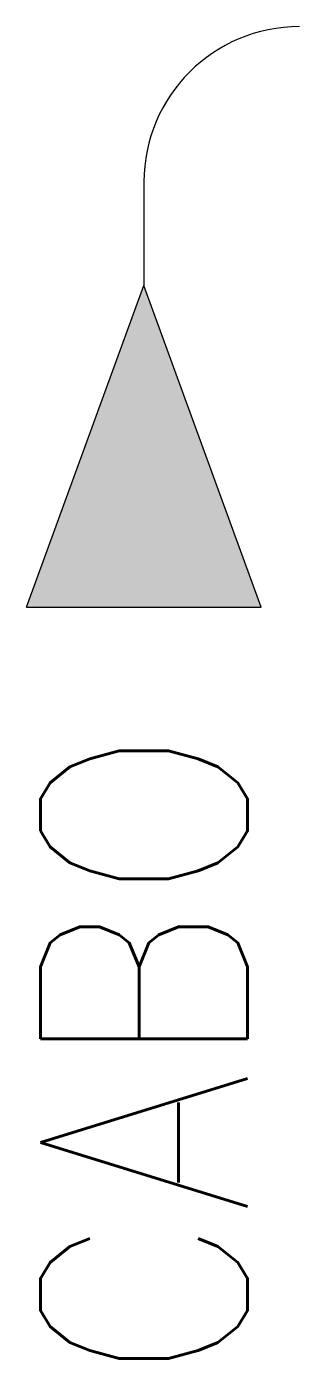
# Model space of a CAD drawing. Extents: x 96.1 to 98.2, y 217.1 to 227.3.
import ezdxf
from ezdxf.enums import TextEntityAlignment as Align

# ---------------------------------------------------------------- set-up
doc = ezdxf.new("R2010")
doc.units = 0
doc.header["$MEASUREMENT"] = 0
doc.layers.get('0').update_dxf_attribs({"linetype": 'CONTINUOUS'})
doc.styles.add('ROMANS', font='romans')

# ---------------------------------------------------------------- blocks, each defined once
blk = doc.blocks.new('24')
at = {"color": 7}
blk.add_line((0.906, 0), (-0.906, 0), dxfattribs=at)
for p in [(-0.906, 0), (0.906, 0)]:
    blk.add_line(p, (0, -2.484))
blk.add_solid([(0, -2.484), (0.906, 0), (-0.906, 0)])

msp = doc.modelspace()

# ---------------------------------------------------------------- linework, layer by layer
at = {"color": 7}
msp.add_line((96.981, 226.143), (96.981, 225.343), dxfattribs=at)
msp.add_arc((98.181, 226.143), 1.2, 90, 180, dxfattribs=at)

# ---------------------------------------------------------------- block references
at = {"color": 7, "rotation": 179.9999999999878}
msp.add_blockref('24', (96.981, 222.859), dxfattribs=at)

# ---------------------------------------------------------------- texts
at = {"color": 7, "lineweight": -3, "style": 'ROMANS', "width": 0.9}
msp.add_attdef('CABO', text='', height=1.6, rotation=90, dxfattribs=at).set_placement((96.981, 221.935), align=Align.MIDDLE_RIGHT)

doc.saveas('drawing.dxf')
